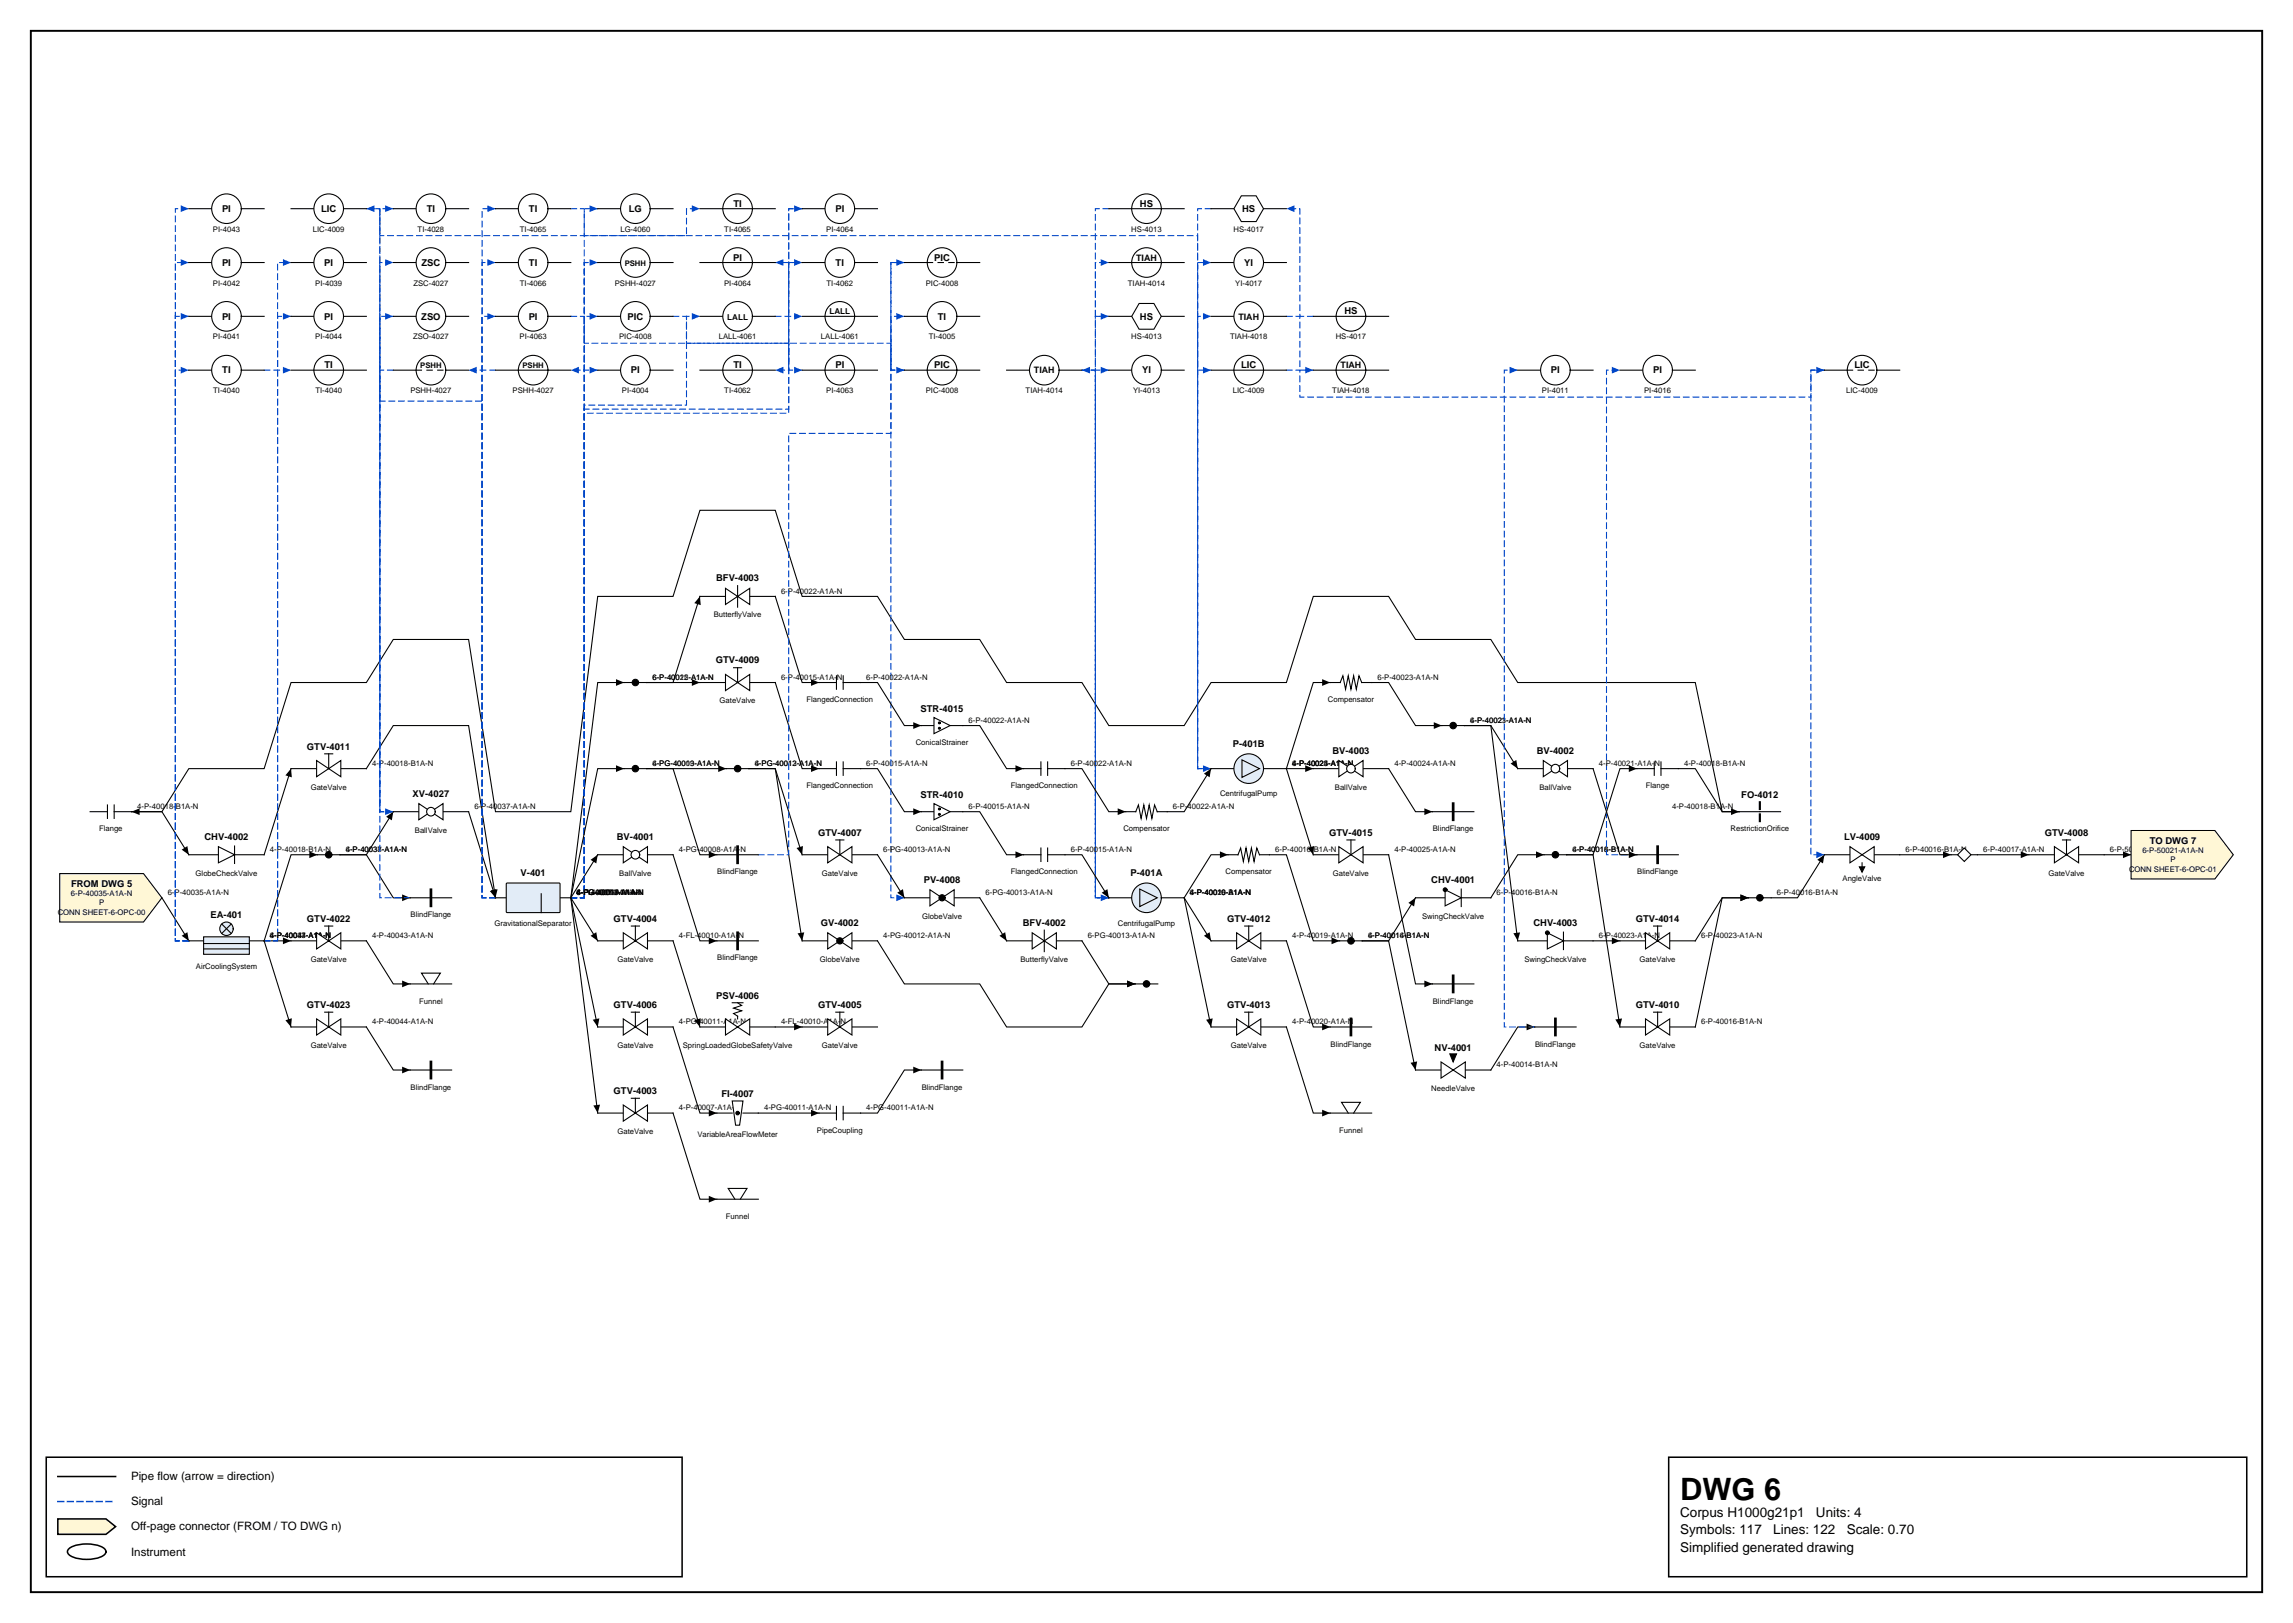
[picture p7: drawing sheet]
<svg xmlns="http://www.w3.org/2000/svg" width="420mm" height="297mm" viewBox="0 0 420 297" stroke-linecap="round" stroke-linejoin="round" font-family="sans-serif">
<defs><g id="words">
<text font-size="5.6" x="307.6" y="274.5">DWG 6</text>
<g font-size="2.5">
<text x="307.6" y="277.6">Corpus H1000g21p1</text>
<text x="307.6" y="280.8">Symbols: 117</text>
<text x="324.6" y="280.8">Lines: 122</text>
<text x="332.5" y="277.6">Units: 4</text>
<text x="338.1" y="280.8">Scale: 0.70</text>
<text x="307.6" y="284">Simplified generated drawing</text>
</g>
<g font-size="2.1">
<text x="24" y="270.9">Pipe flow (arrow = direction)</text>
<text x="24" y="275.5">Signal</text>
<text x="24" y="280.1">Off-page connector (FROM / TO DWG n)</text>
<text x="24" y="284.7">Instrument</text>
</g>
<g font-size="1.7">
<text x="40.7" y="38.8">PI</text>
<text x="58.8" y="38.8">LIC</text>
<text x="78.1" y="38.8">TI</text>
<text x="96.8" y="38.8">TI</text>
<text x="115.1" y="38.8">LG</text>
<text x="134.3" y="37.8">TI</text>
<text x="152.9" y="38.8">PI</text>
<text x="208.7" y="37.8">HS</text>
<text x="227.4" y="38.8">HS</text>
<text x="134.2" y="47.7">PI</text>
<text x="171" y="47.7">PIC</text>
<text x="40.7" y="48.7">PI</text>
<text x="59.4" y="48.7">PI</text>
<text x="77.2" y="48.7">ZSC</text>
<text x="96.8" y="48.7">TI</text>
<text x="153" y="48.7">TI</text>
<text x="227.8" y="48.7">YI</text>
<text x="40.7" y="58.5">PI</text>
<text x="59.4" y="58.5">PI</text>
<text x="77.1" y="58.5">ZSO</text>
<text x="96.8" y="58.5">PI</text>
<text x="114.9" y="58.5">PIC</text>
<text x="171.7" y="58.5">TI</text>
<text x="208.7" y="58.5">HS</text>
<text x="246.1" y="57.5">HS</text>
<text x="40.7" y="68.4">TI</text>
<text x="59.4" y="67.4">TI</text>
<text x="115.5" y="68.4">PI</text>
<text x="134.3" y="67.4">TI</text>
<text x="152.9" y="67.4">PI</text>
<text x="171" y="67.4">PIC</text>
<text x="209.1" y="68.4">YI</text>
<text x="227.2" y="67.4">LIC</text>
<text x="284" y="68.4">PI</text>
<text x="302.7" y="68.4">PI</text>
<text x="339.5" y="67.4">LIC</text>
<text x="131.1" y="106.4">BFV-4003</text>
<text x="131.1" y="121.4">GTV-4009</text>
<text x="168.5" y="130.3">STR-4015</text>
<text x="56.2" y="137.2">GTV-4011</text>
<text x="225.7" y="136.7">P-401B</text>
<text x="243.9" y="137.9">BV-4003</text>
<text x="281.4" y="137.9">BV-4002</text>
<text x="75.5" y="145.8">XV-4027</text>
<text x="168.5" y="146.1">STR-4010</text>
<text x="318.8" y="146.1">FO-4012</text>
<text x="37.4" y="153.7">CHV-4002</text>
<text x="112.9" y="153.7">BV-4001</text>
<text x="149.8" y="153">GTV-4007</text>
<text x="243.4" y="153">GTV-4015</text>
<text x="337.6" y="153.7">LV-4009</text>
<text x="374.4" y="153">GTV-4008</text>
<text x="393.6" y="154.4">TO DWG 7</text>
<text x="95.3" y="160.3">V-401</text>
<text x="169.1" y="161.6">PV-4008</text>
<text x="207" y="160.3">P-401A</text>
<text x="262" y="161.6">CHV-4001</text>
<text x="13" y="162.3">FROM DWG 5</text>
<text x="38.5" y="168">EA-401</text>
<text x="56.2" y="168.7">GTV-4022</text>
<text x="112.3" y="168.7">GTV-4004</text>
<text x="150.3" y="169.4">GV-4002</text>
<text x="187.3" y="169.4">BFV-4002</text>
<text x="224.6" y="168.7">GTV-4012</text>
<text x="280.7" y="169.4">CHV-4003</text>
<text x="299.5" y="168.7">GTV-4014</text>
<text x="56.2" y="184.5">GTV-4023</text>
<text x="112.3" y="184.5">GTV-4006</text>
<text x="131.1" y="182.7">PSV-4006</text>
<text x="149.8" y="184.5">GTV-4005</text>
<text x="224.6" y="184.5">GTV-4013</text>
<text x="299.5" y="184.5">GTV-4010</text>
<text x="262.6" y="192.4">NV-4001</text>
<text x="112.3" y="200.2">GTV-4003</text>
<text x="132.1" y="200.7">FI-4007</text>
</g>
<g font-size="1.6">
<text x="208" y="47.7">TIAH</text>
<text x="226.7" y="58.5">TIAH</text>
<text x="189.3" y="68.4">TIAH</text>
<text x="245.4" y="67.4">TIAH</text>
</g>
<g font-size="1.5">
<text x="133.1" y="58.5">LALL</text>
<text x="151.9" y="57.5">LALL</text>
</g>
<g font-size="1.4">
<text x="39" y="42.4">PI-4043</text>
<text x="57.3" y="42.4">LIC-4009</text>
<text x="76.5" y="42.4">TI-4028</text>
<text x="95.2" y="42.4">TI-4065</text>
<text x="113.6" y="42.4">LG-4060</text>
<text x="132.6" y="42.4">TI-4065</text>
<text x="151.3" y="42.4">PI-4064</text>
<text x="207.1" y="42.4">HS-4013</text>
<text x="225.8" y="42.4">HS-4017</text>
<text x="39" y="52.3">PI-4042</text>
<text x="57.7" y="52.3">PI-4039</text>
<text x="75.7" y="52.3">ZSC-4027</text>
<text x="95.2" y="52.3">TI-4066</text>
<text x="112.6" y="52.3">PSHH-4027</text>
<text x="114.4" y="48.7">PSHH</text>
<text x="132.6" y="52.3">PI-4064</text>
<text x="151.3" y="52.3">TI-4062</text>
<text x="169.5" y="52.3">PIC-4008</text>
<text x="206.5" y="52.3">TIAH-4014</text>
<text x="226.1" y="52.3">YI-4017</text>
<text x="39" y="62.1">PI-4041</text>
<text x="57.7" y="62.1">PI-4044</text>
<text x="75.6" y="62.1">ZSO-4027</text>
<text x="95.1" y="62.1">PI-4063</text>
<text x="113.3" y="62.1">PIC-4008</text>
<text x="131.6" y="62.1">LALL-4061</text>
<text x="150.3" y="62.1">LALL-4061</text>
<text x="170" y="62.1">TI-4005</text>
<text x="207.1" y="62.1">HS-4013</text>
<text x="225.2" y="62.1">TIAH-4018</text>
<text x="244.5" y="62.1">HS-4017</text>
<text x="39" y="72">TI-4040</text>
<text x="57.7" y="72">TI-4040</text>
<text x="75.1" y="72">PSHH-4027</text>
<text x="76.9" y="67.4">PSHH</text>
<text x="93.8" y="72">PSHH-4027</text>
<text x="95.7" y="67.4">PSHH</text>
<text x="113.9" y="72">PI-4004</text>
<text x="132.6" y="72">TI-4062</text>
<text x="151.3" y="72">PI-4063</text>
<text x="169.5" y="72">PIC-4008</text>
<text x="187.8" y="72">TIAH-4014</text>
<text x="207.4" y="72">YI-4013</text>
<text x="225.7" y="72">LIC-4009</text>
<text x="243.9" y="72">TIAH-4018</text>
<text x="282.3" y="72">PI-4011</text>
<text x="301" y="72">PI-4016</text>
<text x="338" y="72">LIC-4009</text>
<text x="130.7" y="113">ButterflyValve</text>
<text x="143" y="108.6">6-P-40022-A1A-N</text>
<text x="119.5" y="124.4">6-P-40022-A1A-N</text>
<text x="119.5" y="124.4">6-P-40015-A1A-N</text>
<text x="143" y="124.4">6-P-40015-A1A-N</text>
<text x="158.6" y="124.4">6-P-40022-A1A-N</text>
<text x="252.2" y="124.4">6-P-40023-A1A-N</text>
<text x="131.7" y="128.8">GateValve</text>
<text x="147.6" y="128.5">FlangedConnection</text>
<text x="243.1" y="128.5">Compensator</text>
<text x="167.7" y="136.4">ConicalStrainer</text>
<text x="177.3" y="132.3">6-P-40022-A1A-N</text>
<text x="269.2" y="132.3">6-P-40023-A1A-N</text>
<text x="269.2" y="132.3">4-P-40021-A1A-N</text>
<text x="68.1" y="140.1">4-P-40018-B1A-N</text>
<text x="119.5" y="140.1">6-PG-40013-A1A-N</text>
<text x="119.5" y="140.1">4-PG-40009-A1A-N</text>
<text x="138.2" y="140.1">4-PG-40012-A1A-N</text>
<text x="138.2" y="140.1">6-PG-40013-A1A-N</text>
<text x="158.6" y="140.1">6-P-40015-A1A-N</text>
<text x="196" y="140.1">6-P-40022-A1A-N</text>
<text x="236.6" y="140.1">4-P-40025-A1A-N</text>
<text x="236.6" y="140.1">6-P-40023-A1A-N</text>
<text x="236.6" y="140.1">4-P-40024-A1A-N</text>
<text x="255.3" y="140.1">4-P-40024-A1A-N</text>
<text x="292.7" y="140.1">4-P-40021-A1A-N</text>
<text x="308.3" y="140.1">4-P-40018-B1A-N</text>
<text x="25.1" y="148">4-P-40018-B1A-N</text>
<text x="56.9" y="144.5">GateValve</text>
<text x="86.9" y="148">6-P-40037-A1A-N</text>
<text x="147.6" y="144.3">FlangedConnection</text>
<text x="177.3" y="148">6-P-40015-A1A-N</text>
<text x="185.1" y="144.3">FlangedConnection</text>
<text x="214.8" y="148">6-P-40022-A1A-N</text>
<text x="223.4" y="145.7">CentrifugalPump</text>
<text x="244.4" y="144.5">BallValve</text>
<text x="281.8" y="144.5">BallValve</text>
<text x="301.3" y="144.3">Flange</text>
<text x="306.1" y="148">4-P-40018-B1A-N</text>
<text x="18.1" y="152.1">Flange</text>
<text x="49.4" y="155.9">4-P-40018-B1A-N</text>
<text x="63.3" y="155.9">6-P-40037-A1A-N</text>
<text x="63.3" y="155.9">4-P-40038-A1A-N</text>
<text x="76" y="152.4">BallValve</text>
<text x="124.3" y="155.9">4-PG-40008-A1A-N</text>
<text x="161.7" y="155.9">6-PG-40013-A1A-N</text>
<text x="167.7" y="152.1">ConicalStrainer</text>
<text x="196" y="155.9">6-P-40015-A1A-N</text>
<text x="205.7" y="152.1">Compensator</text>
<text x="233.5" y="155.9">6-P-40016-B1A-N</text>
<text x="255.3" y="155.9">4-P-40025-A1A-N</text>
<text x="262.3" y="152.1">BlindFlange</text>
<text x="287.9" y="155.9">6-P-40016-B1A-N</text>
<text x="287.9" y="155.9">4-P-40018-B1A-N</text>
<text x="316.8" y="152.1">RestrictionOrifice</text>
<text x="348.9" y="155.9">6-P-40016-B1A-N</text>
<text x="363.1" y="155.9">6-P-40017-A1A-N</text>
<text x="386.3" y="155.9">6-P-50021-A1A-N</text>
<text x="35.8" y="160.3">GlobeCheckValve</text>
<text x="113.4" y="160.3">BallValve</text>
<text x="131.3" y="160">BlindFlange</text>
<text x="150.5" y="160.3">GateValve</text>
<text x="185.1" y="160">FlangedConnection</text>
<text x="224.4" y="160">Compensator</text>
<text x="244" y="160.3">GateValve</text>
<text x="299.8" y="160">BlindFlange</text>
<text x="337.3" y="161.3">AngleValve</text>
<text x="375" y="160.3">GateValve</text>
<text x="389.8" y="159.6">CONN SHEET-6-OPC-01</text>
<text x="392.2" y="156">6-P-50021-A1A-N</text>
<text x="397.4" y="157.8">P</text>
<text x="10.6" y="167.5">CONN SHEET-6-OPC-00</text>
<text x="13" y="163.9">6-P-40035-A1A-N</text>
<text x="18.1" y="165.7">P</text>
<text x="30.7" y="163.8">6-P-40035-A1A-N</text>
<text x="75.2" y="167.9">BlindFlange</text>
<text x="105.6" y="163.8">6-P-40015-A1A-N</text>
<text x="105.6" y="163.8">4-P-40007-A1A-N</text>
<text x="105.6" y="163.8">4-PG-40011-A1A-N</text>
<text x="105.6" y="163.8">4-PG-40008-A1A-N</text>
<text x="105.6" y="163.8">4-FL-40010-A1A-N</text>
<text x="105.6" y="163.8">6-PG-40013-A1A-N</text>
<text x="180.4" y="163.8">6-PG-40013-A1A-N</text>
<text x="217.9" y="163.8">4-P-40020-A1A-N</text>
<text x="217.9" y="163.8">4-P-40019-A1A-N</text>
<text x="217.9" y="163.8">6-P-40016-B1A-N</text>
<text x="274" y="163.8">6-P-40016-B1A-N</text>
<text x="325.3" y="163.8">6-P-40016-B1A-N</text>
<text x="49.4" y="171.7">6-P-40037-A1A-N</text>
<text x="49.4" y="171.7">4-P-40043-A1A-N</text>
<text x="49.4" y="171.7">4-P-40044-A1A-N</text>
<text x="68.1" y="171.7">4-P-40043-A1A-N</text>
<text x="90.6" y="169.4">GravitationalSeparator</text>
<text x="124.3" y="171.7">4-FL-40010-A1A-N</text>
<text x="161.7" y="171.7">4-PG-40012-A1A-N</text>
<text x="168.8" y="168.2">GlobeValve</text>
<text x="199.1" y="171.7">6-PG-40013-A1A-N</text>
<text x="204.6" y="169.4">CentrifugalPump</text>
<text x="236.6" y="171.7">4-P-40019-A1A-N</text>
<text x="250.5" y="171.7">6-P-40016-B1A-N</text>
<text x="250.5" y="171.7">4-P-40014-B1A-N</text>
<text x="260.4" y="168.2">SwingCheckValve</text>
<text x="292.7" y="171.7">6-P-40023-A1A-N</text>
<text x="311.4" y="171.7">6-P-40023-A1A-N</text>
<text x="35.9" y="177.3">AirCoolingSystem</text>
<text x="56.9" y="176">GateValve</text>
<text x="113" y="176">GateValve</text>
<text x="131.3" y="175.8">BlindFlange</text>
<text x="150.1" y="176">GlobeValve</text>
<text x="186.8" y="176">ButterflyValve</text>
<text x="225.3" y="176">GateValve</text>
<text x="279.1" y="176">SwingCheckValve</text>
<text x="300.2" y="176">GateValve</text>
<text x="76.7" y="183.7">Funnel</text>
<text x="262.3" y="183.7">BlindFlange</text>
<text x="56.9" y="191.8">GateValve</text>
<text x="68.1" y="187.4">4-P-40044-A1A-N</text>
<text x="113" y="191.8">GateValve</text>
<text x="124.3" y="187.4">4-PG-40011-A1A-N</text>
<text x="125" y="191.8">SpringLoadedGlobeSafetyValve</text>
<text x="143" y="187.4">4-FL-40010-A1A-N</text>
<text x="150.5" y="191.8">GateValve</text>
<text x="225.3" y="191.8">GateValve</text>
<text x="236.6" y="187.4">4-P-40020-A1A-N</text>
<text x="243.6" y="191.5">BlindFlange</text>
<text x="281" y="191.5">BlindFlange</text>
<text x="300.2" y="191.8">GateValve</text>
<text x="311.4" y="187.4">6-P-40016-B1A-N</text>
<text x="274" y="195.3">4-P-40014-B1A-N</text>
<text x="75.2" y="199.4">BlindFlange</text>
<text x="124.3" y="203.2">4-P-40007-A1A-N</text>
<text x="139.9" y="203.2">4-PG-40011-A1A-N</text>
<text x="158.6" y="203.2">4-PG-40011-A1A-N</text>
<text x="168.7" y="199.4">BlindFlange</text>
<text x="262.1" y="199.7">NeedleValve</text>
<text x="113" y="207.6">GateValve</text>
<text x="127.7" y="208">VariableAreaFlowMeter</text>
<text x="149.6" y="207.3">PipeCoupling</text>
<text x="245.2" y="207.3">Funnel</text>
<text x="132.9" y="223.1">Funnel</text>
</g>
</g></defs>
<path d="M5.6 5.6h408.6v285.8h-408.6z" fill="none" stroke="#000" stroke-width=".35"/>
<path d="M8.5 266.7h116.4v21.9h-116.4zM10.6 270.2h10.6M305.5 266.7h105.8v21.9h-105.8z" fill="none" stroke="#000" stroke-width=".28"/>
<path d="M10.6 274.8h10.6" fill="none" stroke="#0046c8" stroke-width=".28" stroke-dasharray="1.1 .7"/>
<path d="M10.6 278h8.8l1.8 1.4-1.8 1.4h-8.8z" fill="#fff7d6" stroke="#000" stroke-width=".28"/>
<path d="M12.7 283.4a6.7 6.7 0 0 1 6.3 0 .72 .72 0 0 1 0 1.2 6.7 6.7 0 0 1-6.3 0 .72 .72 0 0 1 0-1.2z" fill="none" stroke="#000" stroke-width=".28"/>
<path d="M176.3 148.6h3.1l4.9 7.8h3.1" fill="none" stroke="#000" stroke-width=".2"/>
<path d="M185.9 155.8l1.5 .6-1.5 .7z" fill="#000"/>
<path d="M90.7 67.7h-4.9" fill="none" stroke="#0046c8" stroke-width=".2" stroke-dasharray="1.1 .7"/>
<path d="M85.8 67.7l1.5-.6v1.3z" fill="#0046c8"/>
<path d="M24.1 148.6h5.5l5-7.9h13.8l4.9-15.8h13.8l4.9-7.9h13.8l4.9 31.6h13.8l4.9-39.4h13.8l4.9-15.8h13.8l5 15.8h13.8l4.9 7.8h13.8l4.9 7.9h13.8l4.9 7.9h13.8l4.9-7.9h13.8l4.9-15.7h13.8l5 7.8h13.7l5 7.9h32.5l4.9 23.7h3.1M146.9 156.4l-5-15.7h-4.8h4.8l5 31.5" fill="none" stroke="#000" stroke-width=".2"/>
<path d="M24.1 148.6l1.5-.7v1.3zM145.8 155.2l1.2-.4-.1 1.6zM146 170.8l1.2-.2-.3 1.6z" fill="#000"/>
<path d="M104.5 57.9h2.5v4.9h37.4v4.9h2.5" fill="none" stroke="#0046c8" stroke-width=".2" stroke-dasharray="1.1 .7"/>
<path d="M145.4 67.1l1.5 .6-1.5 .7z" fill="#0046c8"/>
<path d="M48.4 67.7h4.9" fill="none" stroke="#0046c8" stroke-width=".2" stroke-dasharray="1.1 .7"/>
<path d="M51.8 67.1l1.5 .6-1.5 .7z" fill="#0046c8"/>
<path d="M165.6 67.7h-2.5v-19.7h2.5" fill="none" stroke="#0046c8" stroke-width=".2" stroke-dasharray="1.1 .7"/>
<path d="M164.1 47.4l1.5 .6-1.5 .7z" fill="#0046c8"/>
<path d="M72 67.7h-2.5v80.9h2.5" fill="none" stroke="#0046c8" stroke-width=".2" stroke-dasharray="1.1 .7"/>
<path d="M70.5 147.9l1.5 .7-1.5 .6z" fill="#0046c8"/>
<path d="M104.5 38.2h2.5v4.9h18.7v-4.9h2.4" fill="none" stroke="#0046c8" stroke-width=".2" stroke-dasharray="1.1 .7"/>
<path d="M126.7 37.6l1.4 .6-1.4 .6z" fill="#0046c8"/>
<path d="M24.1 148.6h5.5l5 7.8M67.1 140.7l4.9-7.9h13.8l4.9 31.5M282.7 156.4h-4.8l-5 7.9M320.1 164.3h-4.8l-4.9 23.7M235.5 188l4.9 15.7h3.1" fill="none" stroke="#000" stroke-width=".2"/>
<path d="M33.3 155.5l1-.6 .3 1.5zM281.2 155.8l1.5 .6-1.5 .7zM89.9 162.9l1.2-.1-.4 1.5zM318.6 163.7l1.5 .6-1.5 .6zM242.1 203.1l1.4 .6-1.4 .6z" fill="#000"/>
<path d="M203 57.9h-2.5v106.4h2.5" fill="none" stroke="#0046c8" stroke-width=".2" stroke-dasharray="1.1 .7"/>
<path d="M201.5 163.7l1.5 .6-1.5 .6z" fill="#0046c8"/>
<path d="M123.2 57.9h2.5v4.9h37.4v4.9h2.5" fill="none" stroke="#0046c8" stroke-width=".2" stroke-dasharray="1.1 .7"/>
<path d="M164.1 67.1l1.5 .6-1.5 .7z" fill="#0046c8"/>
<path d="M128.1 109.2l-4.9 15.7h-4.8h9.7M216.8 164.3l4.9 23.7" fill="none" stroke="#000" stroke-width=".2"/>
<path d="M128.1 109.2l.2 1.6-1.2-.4zM126.7 124.3l1.4 .6-1.4 .6zM220.8 186.6l1.2-.2-.3 1.6z" fill="#000"/>
<path d="M203 164.3h-2.5v-96.6h2.5" fill="none" stroke="#0046c8" stroke-width=".2" stroke-dasharray="1.1 .7"/>
<path d="M201.5 67.1l1.5 .6-1.5 .7z" fill="#0046c8"/>
<path d="M216.8 164.3l4.9 7.9" fill="none" stroke="#000" stroke-width=".2"/>
<path d="M220.4 171.3l1.1-.7 .2 1.6z" fill="#000"/>
<path d="M203 164.3h-2.5v-96.6h-2.4" fill="none" stroke="#0046c8" stroke-width=".2" stroke-dasharray="1.1 .7"/>
<path d="M198.1 67.7l1.5-.6v1.3z" fill="#0046c8"/>
<path d="M224.8 156.4h-3.1l-4.9 7.9M235.5 172.2l4.9 15.8h3.1" fill="none" stroke="#000" stroke-width=".2"/>
<path d="M223.3 155.8l1.5 .6-1.5 .7zM242.1 187.3l1.4 .7-1.4 .6z" fill="#000"/>
<path d="M235.5 67.7h2.5v5h93.6v-5h2.4" fill="none" stroke="#0046c8" stroke-width=".2" stroke-dasharray="1.1 .7"/>
<path d="M332.5 67.1l1.5 .6-1.5 .7z" fill="#0046c8"/>
<path d="M277.9 140.7l-5-7.9h-4.8h4.8l5 39.4M299.7 140.7h-3.1l-4.9 15.7h-4.9h4.9l4.9 31.6M385.2 156.4h5" fill="none" stroke="#000" stroke-width=".2"/>
<path d="M276.6 139.7l1-.6 .3 1.6zM298.2 140.1l1.5 .6-1.5 .6zM388.7 155.8l1.5 .6-1.5 .7zM277.1 170.8l1.2-.2-.4 1.6zM295.7 186.6l1.3-.2-.4 1.6z" fill="#000"/>
<path d="M109.4 48h-2.4v19.7h-2.5" fill="none" stroke="#0046c8" stroke-width=".2" stroke-dasharray="1.1 .7"/>
<path d="M104.5 67.7l1.5-.6v1.3z" fill="#0046c8"/>
<path d="M141.9 188h5M123.2 203.7l4.9 15.8h3.1" fill="none" stroke="#000" stroke-width=".2"/>
<path d="M145.4 187.3l1.5 .7-1.5 .6zM129.8 218.9l1.4 .6-1.4 .6z" fill="#000"/>
<path d="M299.7 156.4h-5.6v-88.7h2.5" fill="none" stroke="#0046c8" stroke-width=".2" stroke-dasharray="1.1 .7"/>
<path d="M295.1 67.1l1.5 .6-1.5 .7z" fill="#0046c8"/>
<path d="M160.7 172.2l4.9 7.9h13.8l4.9 7.9h13.8l4.9-7.9h4.8" fill="none" stroke="#000" stroke-width=".2"/>
<path d="M206.4 179.5l1.4 .6-1.4 .6z" fill="#000"/>
<path d="M203 38.2h-2.5v19.7h2.5" fill="none" stroke="#0046c8" stroke-width=".2" stroke-dasharray="1.1 .7"/>
<path d="M201.5 57.3l1.5 .6-1.5 .6z" fill="#0046c8"/>
<path d="M141.9 109.2l5 15.7h3.1" fill="none" stroke="#000" stroke-width=".2"/>
<path d="M148.5 124.3l1.5 .6-1.5 .6z" fill="#000"/>
<path d="M235.5 57.9h2.5v9.8h2.4" fill="none" stroke="#0046c8" stroke-width=".2" stroke-dasharray="1.1 .7"/>
<path d="M239 67.1l1.4 .6-1.4 .7z" fill="#0046c8"/>
<path d="M67.1 38.2h2.4v4.9h149.8v24.6h2.4" fill="none" stroke="#0046c8" stroke-width=".2" stroke-dasharray="1.1 .7"/>
<path d="M220.2 67.1l1.5 .6-1.5 .7z" fill="#0046c8"/>
<path d="M72 148.6l-4.9 7.8h-4.9h4.9l4.9 7.9h3.1M157.6 140.7h3.1l4.9 7.9h3.1M195 156.4h3.1l4.9 7.9M254.2 156.4l5 23.7h3.1M347.8 156.4h9.4" fill="none" stroke="#000" stroke-width=".2"/>
<path d="M70.7 149.5l1.3-.9-.3 1.5zM167.2 147.9l1.5 .7-1.5 .6zM355.7 155.8l1.5 .6-1.5 .7zM73.6 163.7l1.5 .6-1.5 .6zM201.7 163.4l1-.7 .3 1.6zM260.8 179.5l1.5 .6-1.5 .6z" fill="#000"/>
<path d="M141.9 57.9h5" fill="none" stroke="#0046c8" stroke-width=".2" stroke-dasharray="1.1 .7"/>
<path d="M145.4 57.3l1.5 .6-1.5 .6z" fill="#0046c8"/>
<path d="M165.6 48h-2.5v116.3h2.5" fill="none" stroke="#0046c8" stroke-width=".2" stroke-dasharray="1.1 .7"/>
<path d="M164.1 163.7l1.5 .6-1.5 .6z" fill="#0046c8"/>
<path d="M141.9 124.9l5 15.8h3.1M195 140.7h3.1l4.9 7.9h3.1M67.1 172.2l4.9 7.9h3.1M123.2 188l4.9 15.7h3.1" fill="none" stroke="#000" stroke-width=".2"/>
<path d="M148.5 140.1l1.5 .6-1.5 .6zM204.6 147.9l1.5 .7-1.5 .6zM73.6 179.5l1.5 .6-1.5 .6zM129.8 203.1l1.4 .6-1.4 .6z" fill="#000"/>
<path d="M198.1 67.7h2.4v-19.7h2.5" fill="none" stroke="#0046c8" stroke-width=".2" stroke-dasharray="1.1 .7"/>
<path d="M201.5 47.4l1.5 .6-1.5 .7z" fill="#0046c8"/>
<path d="M291.7 172.2h4.9" fill="none" stroke="#000" stroke-width=".2"/>
<path d="M295.1 171.6l1.5 .6-1.5 .6z" fill="#000"/>
<path d="M72 148.6h-2.5v-90.7h2.5" fill="none" stroke="#0046c8" stroke-width=".2" stroke-dasharray="1.1 .7"/>
<path d="M70.5 57.3l1.5 .6-1.5 .6z" fill="#0046c8"/>
<path d="M72 148.6h-2.5v-100.6h2.5" fill="none" stroke="#0046c8" stroke-width=".2" stroke-dasharray="1.1 .7"/>
<path d="M70.5 47.4l1.5 .6-1.5 .7z" fill="#0046c8"/>
<path d="M176.3 132.8h3.1l4.9 7.9h3.1M251.1 124.9h3.1l5 7.9h4.8M85.8 148.6l4.9 15.7M123.2 156.4l4.9 15.8h3.1M160.7 156.4l4.9 7.9M307.3 140.7h3.1l4.9 7.9h3.1M334 156.4l-4.9 7.9h-4.8M29.6 164.3l5 7.9M198.1 172.2l4.9 7.9h4.8M168.7 195.8h-3.1l-4.9 7.9h-3.1M281 188h-3.1l-5 7.8M138.8 203.7h11.2" fill="none" stroke="#000" stroke-width=".2"/>
<path d="M262.5 132.2l1.5 .6-1.5 .6zM185.9 140.1l1.5 .6-1.5 .6zM316.9 147.9l1.5 .7-1.5 .6zM332.7 157.4l1.3-1-.2 1.6zM33.3 171.3l1-.7 .3 1.6zM89.7 163.1l1.2-.4-.2 1.6zM129.8 171.6l1.4 .6-1.4 .6zM164.3 163.4l1-.7 .3 1.6zM167.2 195.2l1.5 .6-1.5 .7zM206.4 179.5l1.4 .6-1.4 .6zM279.5 187.3l1.5 .7-1.5 .6zM148.5 203.1l1.5 .6-1.5 .6z" fill="#000"/>
<path d="M90.7 164.3h-2.4v-106.4h2.4" fill="none" stroke="#0046c8" stroke-width=".2" stroke-dasharray="1.1 .7"/>
<path d="M89.2 57.3l1.5 .6-1.5 .6z" fill="#0046c8"/>
<path d="M90.7 164.3h-2.4v-116.3h2.4" fill="none" stroke="#0046c8" stroke-width=".2" stroke-dasharray="1.1 .7"/>
<path d="M89.2 47.4l1.5 .6-1.5 .7z" fill="#0046c8"/>
<path d="M90.7 164.3h-2.4v-126.1h2.4" fill="none" stroke="#0046c8" stroke-width=".2" stroke-dasharray="1.1 .7"/>
<path d="M89.2 37.6l1.5 .6-1.5 .6z" fill="#0046c8"/>
<path d="M104.5 164.3h2.5v-96.6h2.4" fill="none" stroke="#0046c8" stroke-width=".2" stroke-dasharray="1.1 .7"/>
<path d="M107.9 67.1l1.5 .6-1.5 .7z" fill="#0046c8"/>
<path d="M104.5 164.3h2.5v-106.4h2.4" fill="none" stroke="#0046c8" stroke-width=".2" stroke-dasharray="1.1 .7"/>
<path d="M107.9 57.3l1.5 .6-1.5 .6z" fill="#0046c8"/>
<path d="M114.3 124.9h-4.9l-4.9 39.4" fill="none" stroke="#000" stroke-width=".2"/>
<path d="M112.8 124.3l1.5 .6-1.5 .6z" fill="#000"/>
<path d="M104.5 164.3h2.5v-116.3h2.4" fill="none" stroke="#0046c8" stroke-width=".2" stroke-dasharray="1.1 .7"/>
<path d="M107.9 47.4l1.5 .6-1.5 .7z" fill="#0046c8"/>
<path d="M104.5 164.3l4.9 39.4" fill="none" stroke="#000" stroke-width=".2"/>
<path d="M108.6 202.3l1.3-.1-.5 1.5z" fill="#000"/>
<path d="M104.5 164.3h2.5v-126.1h2.4" fill="none" stroke="#0046c8" stroke-width=".2" stroke-dasharray="1.1 .7"/>
<path d="M107.9 37.6l1.5 .6-1.5 .6z" fill="#0046c8"/>
<path d="M90.7 164.3h-2.4v-90.9h-18.8v-35.2h-2.4" fill="none" stroke="#0046c8" stroke-width=".2" stroke-dasharray="1.1 .7"/>
<path d="M67.1 38.2l1.5-.6v1.2z" fill="#0046c8"/>
<path d="M104.5 164.3h2.5v-90.1h18.7v-16.3h2.4" fill="none" stroke="#0046c8" stroke-width=".2" stroke-dasharray="1.1 .7"/>
<path d="M126.7 57.3l1.4 .6-1.4 .6z" fill="#0046c8"/>
<path d="M109.4 156.4l-4.9 7.9 4.9 23.7" fill="none" stroke="#000" stroke-width=".2"/>
<path d="M108.1 157.4l1.3-1-.2 1.6zM108.5 186.6l1.2-.2-.3 1.6z" fill="#000"/>
<path d="M104.5 164.3h2.5v-89.4h37.4v-26.9h2.5" fill="none" stroke="#0046c8" stroke-width=".2" stroke-dasharray="1.1 .7"/>
<path d="M145.4 47.4l1.5 .6-1.5 .7z" fill="#0046c8"/>
<path d="M104.5 164.3h2.5v-88.7h37.4v-37.4h2.5" fill="none" stroke="#0046c8" stroke-width=".2" stroke-dasharray="1.1 .7"/>
<path d="M145.4 37.6l1.5 .6-1.5 .6z" fill="#0046c8"/>
<path d="M157.6 124.9h3.1l4.9 7.9h3.1M114.3 140.7h-4.9l-4.9 23.6 4.9 7.9M362 156.4h9.4" fill="none" stroke="#000" stroke-width=".2"/>
<path d="M167.2 132.2l1.5 .6-1.5 .6zM112.8 140.1l1.5 .6-1.5 .6zM370 155.8l1.4 .6-1.4 .7zM108.1 171.3l1.1-.7 .2 1.6z" fill="#000"/>
<path d="M221.7 38.2h-2.4v102.5h2.4" fill="none" stroke="#0046c8" stroke-width=".2" stroke-dasharray="1.1 .7"/>
<path d="M220.2 140.1l1.5 .6-1.5 .6z" fill="#0046c8"/>
<path d="M254.2 140.7l5 7.9h3.1M291.7 140.7l4.9 15.7h3.1M320.1 164.3h-4.8l-4.9 7.9" fill="none" stroke="#000" stroke-width=".2"/>
<path d="M260.8 147.9l1.5 .7-1.5 .6zM298.2 155.8l1.5 .6-1.5 .7zM318.6 163.7l1.5 .6-1.5 .6z" fill="#000"/>
<path d="M281 188h-5.6v-120.3h2.5" fill="none" stroke="#0046c8" stroke-width=".2" stroke-dasharray="1.1 .7"/>
<path d="M276.4 67.1l1.5 .6-1.5 .7z" fill="#0046c8"/>
<path d="M146.9 48h-2.5v19.7h-2.5" fill="none" stroke="#0046c8" stroke-width=".2" stroke-dasharray="1.1 .7"/>
<path d="M141.9 67.7l1.5-.6v1.3z" fill="#0046c8"/>
<path d="M221.7 140.7h-2.4v-82.8h2.4" fill="none" stroke="#0046c8" stroke-width=".2" stroke-dasharray="1.1 .7"/>
<path d="M220.2 57.3l1.5 .6-1.5 .6z" fill="#0046c8"/>
<path d="M235.5 140.7l4.9 15.7" fill="none" stroke="#000" stroke-width=".2"/>
<path d="M239.4 155.2l1.2-.4-.2 1.6z" fill="#000"/>
<path d="M221.7 140.7h-2.4v-92.7h2.4" fill="none" stroke="#0046c8" stroke-width=".2" stroke-dasharray="1.1 .7"/>
<path d="M220.2 47.4l1.5 .6-1.5 .7z" fill="#0046c8"/>
<path d="M243.5 124.9h-3.1l-4.9 15.8h4.9" fill="none" stroke="#000" stroke-width=".2"/>
<path d="M242.1 124.3l1.4 .6-1.4 .6zM239 140.1l1.4 .6-1.4 .6z" fill="#000"/>
<path d="M146.9 38.2h-2.5v9.8h-2.5" fill="none" stroke="#0046c8" stroke-width=".2" stroke-dasharray="1.1 .7"/>
<path d="M141.9 48l1.5-.6v1.3z" fill="#0046c8"/>
<path d="M123.2 172.2l4.9 15.8" fill="none" stroke="#000" stroke-width=".2"/>
<path d="M127.1 186.7l1.2-.3-.2 1.6z" fill="#000"/>
<path d="M138.8 156.4h5.6v-77.1h18.7v-21.4h2.5" fill="none" stroke="#0046c8" stroke-width=".2" stroke-dasharray="1.1 .7"/>
<path d="M164.1 57.3l1.5 .6-1.5 .6z" fill="#0046c8"/>
<path d="M75.1 164.3h-5.6v-126.1h2.5" fill="none" stroke="#0046c8" stroke-width=".2" stroke-dasharray="1.1 .7"/>
<path d="M70.5 37.6l1.5 .6-1.5 .6z" fill="#0046c8"/>
<path d="M53.3 140.7l-4.9 15.7M133 140.7h-14.6h4.8l4.9 15.7h3.1M221.7 140.7l-4.9 7.9h-3.1M232.4 156.4h3.1l4.9 15.8h4.9" fill="none" stroke="#000" stroke-width=".2"/>
<path d="M53.3 140.7l.1 1.6-1.1-.4zM129.8 155.8l1.4 .6-1.4 .7zM131.5 140.1l1.5 .6-1.5 .6zM220.4 141.6l1.3-.9-.2 1.6zM243.8 171.6l1.5 .6-1.5 .6z" fill="#000"/>
<path d="M240.4 57.9h-2.4v-19.7h-2.5" fill="none" stroke="#0046c8" stroke-width=".2" stroke-dasharray="1.1 .7"/>
<path d="M235.5 38.2l1.5-.6v1.2z" fill="#0046c8"/>
<path d="M179.4 164.3l4.9 7.9" fill="none" stroke="#000" stroke-width=".2"/>
<path d="M183 171.3l1-.7 .3 1.6z" fill="#000"/>
<path d="M34.6 172.2h-2.5v-104.5h2.5" fill="none" stroke="#0046c8" stroke-width=".2" stroke-dasharray="1.1 .7"/>
<path d="M33.1 67.1l1.5 .6-1.5 .7z" fill="#0046c8"/>
<path d="M34.6 172.2h-2.5v-114.3h2.5" fill="none" stroke="#0046c8" stroke-width=".2" stroke-dasharray="1.1 .7"/>
<path d="M33.1 57.3l1.5 .6-1.5 .6z" fill="#0046c8"/>
<path d="M34.6 172.2h-2.5v-124.2h2.5" fill="none" stroke="#0046c8" stroke-width=".2" stroke-dasharray="1.1 .7"/>
<path d="M33.1 47.4l1.5 .6-1.5 .7z" fill="#0046c8"/>
<path d="M34.6 172.2h-2.5v-134h2.5" fill="none" stroke="#0046c8" stroke-width=".2" stroke-dasharray="1.1 .7"/>
<path d="M33.1 37.6l1.5 .6-1.5 .6z" fill="#0046c8"/>
<path d="M58.1 156.4h-4.8l-4.9 15.8h4.9" fill="none" stroke="#000" stroke-width=".2"/>
<path d="M56.6 155.8l1.5 .6-1.5 .7zM51.8 171.6l1.5 .6-1.5 .6z" fill="#000"/>
<path d="M48.4 172.2h2.4v-114.3h2.5" fill="none" stroke="#0046c8" stroke-width=".2" stroke-dasharray="1.1 .7"/>
<path d="M51.8 57.3l1.5 .6-1.5 .6z" fill="#0046c8"/>
<path d="M48.4 172.2h2.4v-124.2h2.5" fill="none" stroke="#0046c8" stroke-width=".2" stroke-dasharray="1.1 .7"/>
<path d="M51.8 47.4l1.5 .6-1.5 .7z" fill="#0046c8"/>
<path d="M48.4 172.2l4.9 15.8M259.2 164.3l-5 7.9h-4.8h4.8l5 23.6" fill="none" stroke="#000" stroke-width=".2"/>
<path d="M257.8 165.2l1.4-.9-.3 1.6zM52.3 186.7l1.1-.3-.1 1.6zM258.2 194.5l1.3-.2-.3 1.5z" fill="#000"/>
<path d="M334 67.7h-2.4v88.7h2.4" fill="none" stroke="#0046c8" stroke-width=".2" stroke-dasharray="1.1 .7"/>
<path d="M332.5 155.8l1.5 .6-1.5 .7z" fill="#0046c8"/>
<path d="M168.7 148.6h2.3M174 148.6h2.3M67.1 188l4.9 7.8h3.1" fill="none" stroke="#000" stroke-width=".2"/>
<path d="M73.6 195.2l1.5 .6-1.5 .7z" fill="#000"/>
<path d="M171 147.1l3 1.5-3 1.4z" fill="#fff" stroke="#000" stroke-width=".2"/>
<g fill="#000" stroke="#000" stroke-width=".2">
<circle cx="172" cy="148.1" r=".17"/>
<circle cx="172" cy="149" r=".17"/>
</g>
<path d="M90.7 67.7h4.2M100.3 67.7h4.2" fill="none" stroke="#000" stroke-width=".2"/>
<circle cx="97.6" cy="67.7" r="2.71" fill="#fff" stroke="#000" stroke-width=".2"/>
<path d="M90.7 57.9h4.2M100.3 57.9h4.2M94.9 67.7h5.4M133 140.7h4.1M318.4 148.6h7.6" fill="none" stroke="#000" stroke-width=".2"/>
<circle cx="135" cy="140.7" r=".59" fill="#000" stroke="#000" stroke-width=".2"/>
<path d="M322.2 146.8v1.3M322.2 149v1.3" fill="none" stroke="#000" stroke-width=".4"/>
<circle cx="97.6" cy="57.9" r="2.71" fill="#fff" stroke="#000" stroke-width=".2"/>
<path d="M34.6 67.7h4.2M44.2 67.7h4.2" fill="none" stroke="#000" stroke-width=".2"/>
<circle cx="41.5" cy="67.7" r="2.71" fill="#fff" stroke="#000" stroke-width=".2"/>
<path d="M34.6 57.9h4.2M44.2 57.9h4.2" fill="none" stroke="#000" stroke-width=".2"/>
<circle cx="41.5" cy="57.9" r="2.71" fill="#fff" stroke="#000" stroke-width=".2"/>
<path d="M165.6 67.7h4.2M175.2 67.7h4.2" fill="none" stroke="#000" stroke-width=".2"/>
<circle cx="172.5" cy="67.7" r="2.71" fill="#fff" stroke="#000" stroke-width=".2"/>
<path d="M90.7 48h4.2M100.3 48h4.2M169.8 67.7h5.4" fill="none" stroke="#000" stroke-width=".2"/>
<circle cx="97.6" cy="48" r="2.71" fill="#fff" stroke="#000" stroke-width=".2"/>
<path d="M72 67.7h4.2M81.6 67.7h4.2" fill="none" stroke="#000" stroke-width=".2"/>
<circle cx="78.9" cy="67.7" r="2.71" fill="#fff" stroke="#000" stroke-width=".2"/>
<path d="M90.7 38.2h4.2M100.3 38.2h4.2M76.2 67.7h1M78.2 67.7h.9M80.1 67.7h1" fill="none" stroke="#000" stroke-width=".2"/>
<circle cx="97.6" cy="38.2" r="2.71" fill="#fff" stroke="#000" stroke-width=".2"/>
<path d="M165.6 57.9h4.2M175.2 57.9h4.2" fill="none" stroke="#000" stroke-width=".2"/>
<circle cx="172.5" cy="57.9" r="2.71" fill="#fff" stroke="#000" stroke-width=".2"/>
<path d="M259.2 164.3h5.4M267.5 164.3h5.4" fill="none" stroke="#000" stroke-width=".2"/>
<path d="M264.6 162.8l2.9 1.5-2.9 1.5z" fill="#fff" stroke="#000" stroke-width=".2"/>
<path d="M267.5 162.7v3.2M296.6 188h4.7M305.7 188h4.7" fill="none" stroke="#000" stroke-width=".2"/>
<circle cx="264.6" cy="162.8" r=".34" fill="#000" stroke="#000" stroke-width=".2"/>
<path d="M301.3 186.5l4.4 2.9v-2.9l-4.4 2.9z" fill="#fff" stroke="#000" stroke-width=".2"/>
<path d="M72 57.9h4.2M81.6 57.9h4.2M16.5 148.6h3.2M19.7 147.3v2.5M20.9 148.6h3.2M20.9 147.3v2.5M131.2 172.2h7.6M302.7 185.2h1.5M303.5 185.2v2.8" fill="none" stroke="#000" stroke-width=".2"/>
<path d="M135 170.7v3" fill="none" stroke="#000" stroke-width=".49"/>
<circle cx="78.9" cy="57.9" r="2.71" fill="#fff" stroke="#000" stroke-width=".2"/>
<path d="M221.7 188h4.7M230.8 188h4.7" fill="none" stroke="#000" stroke-width=".2"/>
<path d="M226.4 186.5l4.4 2.9v-2.9l-4.4 2.9z" fill="#fff" stroke="#000" stroke-width=".2"/>
<path d="M53.3 140.7h4.7M62.4 140.7h4.7M227.9 185.2h1.5M228.6 185.2v2.8" fill="none" stroke="#000" stroke-width=".2"/>
<path d="M58 139.2l4.4 3v-3l-4.4 3z" fill="#fff" stroke="#000" stroke-width=".2"/>
<path d="M203 67.7h4.2M212.6 67.7h4.2M59.4 138h1.5M60.2 138v2.7" fill="none" stroke="#000" stroke-width=".2"/>
<circle cx="209.9" cy="67.7" r="2.71" fill="#fff" stroke="#000" stroke-width=".2"/>
<path d="M109.4 67.7h4.2M119 67.7h4.2" fill="none" stroke="#000" stroke-width=".2"/>
<circle cx="116.3" cy="67.7" r="2.71" fill="#fff" stroke="#000" stroke-width=".2"/>
<path d="M203 57.9h4.2M212.6 57.9h4.2" fill="none" stroke="#000" stroke-width=".2"/>
<path d="M208.5 55.5h2.8l1.3 2.4-1.3 2.4h-2.8l-1.3-2.4z" fill="#fff" stroke="#000" stroke-width=".2"/>
<path d="M109.4 57.9h4.2M119 57.9h4.2" fill="none" stroke="#000" stroke-width=".2"/>
<circle cx="116.3" cy="57.9" r="2.71" fill="#fff" stroke="#000" stroke-width=".2"/>
<path d="M34.6 48h4.2M44.2 48h4.2M114.3 124.9h4.1" fill="none" stroke="#000" stroke-width=".2"/>
<circle cx="116.3" cy="124.9" r=".59" fill="#000" stroke="#000" stroke-width=".2"/>
<circle cx="41.5" cy="48" r="2.71" fill="#fff" stroke="#000" stroke-width=".2"/>
<path d="M203 164.3h4.2M212.6 164.3h4.2" fill="none" stroke="#000" stroke-width=".2"/>
<circle cx="209.9" cy="164.3" r="2.71" fill="#e2ecf7" stroke="#000" stroke-width=".2"/>
<path d="M208.7 162.7l3.2 1.6-3.2 1.6zM221.7 172.2h4.7M230.8 172.2h4.7" fill="none" stroke="#000" stroke-width=".2"/>
<path d="M226.4 170.7l4.4 3v-3l-4.4 3z" fill="#fff" stroke="#000" stroke-width=".2"/>
<path d="M221.7 67.7h4.2M231.3 67.7h4.2M227.9 169.5h1.5M228.6 169.5v2.7" fill="none" stroke="#000" stroke-width=".2"/>
<circle cx="228.6" cy="67.7" r="2.71" fill="#fff" stroke="#000" stroke-width=".2"/>
<path d="M225.9 67.7h5.4M371.4 156.4h4.7M380.6 156.4h4.6M75.1 195.8h7.6" fill="none" stroke="#000" stroke-width=".2"/>
<path d="M78.9 194.4v2.9" fill="none" stroke="#000" stroke-width=".49"/>
<path d="M376.1 155l4.5 2.9v-2.9l-4.5 2.9z" fill="#fff" stroke="#000" stroke-width=".2"/>
<path d="M203 48h4.2M212.6 48h4.2M282.7 156.4h4.1M377.6 153.7h1.5M378.3 153.7v2.7" fill="none" stroke="#000" stroke-width=".2"/>
<circle cx="284.8" cy="156.4" r=".59" fill="#000" stroke="#000" stroke-width=".2"/>
<circle cx="209.9" cy="48" r="2.71" fill="#fff" stroke="#000" stroke-width=".2"/>
<path d="M72 48h4.2M81.6 48h4.2M207.2 48h5.4M264 132.8h4.1" fill="none" stroke="#000" stroke-width=".2"/>
<circle cx="266" cy="132.8" r=".59" fill="#000" stroke="#000" stroke-width=".2"/>
<circle cx="78.9" cy="48" r="2.71" fill="#fff" stroke="#000" stroke-width=".2"/>
<path d="M109.4 48h4.2M119 48h4.2M168.7 195.8h7.6" fill="none" stroke="#000" stroke-width=".2"/>
<path d="M172.5 194.4v2.9" fill="none" stroke="#000" stroke-width=".49"/>
<circle cx="116.3" cy="48" r="2.71" fill="#fff" stroke="#000" stroke-width=".2"/>
<path d="M131.2 219.5h3.3M135.5 219.5h3.3" fill="none" stroke="#000" stroke-width=".2"/>
<path d="M133.3 217.5h3.5l-1.3 2h-1z" fill="#fff" stroke="#000" stroke-width=".2"/>
<path d="M109.4 203.7h4.7M118.5 203.7h4.7" fill="none" stroke="#000" stroke-width=".2"/>
<path d="M114.1 202.2l4.4 3v-3l-4.4 3z" fill="#fff" stroke="#000" stroke-width=".2"/>
<path d="M128.1 188h4.7M137.3 188h4.6M115.6 201h1.5M116.3 201v2.7" fill="none" stroke="#000" stroke-width=".2"/>
<path d="M132.8 186.5l4.5 2.9v-2.9l-4.5 2.9z" fill="#fff" stroke="#000" stroke-width=".2"/>
<path d="M299.7 156.4h7.6M146.9 172.2h4.6M156 172.2h4.7M134.1 183.5h1.9M135 183.5l.8 .5-1.5 .5 1.5 .5-1.5 .5 .7 .5v.5" fill="none" stroke="#000" stroke-width=".2"/>
<path d="M303.5 155v2.9" fill="none" stroke="#000" stroke-width=".49"/>
<path d="M151.5 170.7l4.5 3v-3l-4.5 3z" fill="#fff" stroke="#000" stroke-width=".2"/>
<circle cx="153.8" cy="172.2" r=".57" fill="#000" stroke="#000" stroke-width=".2"/>
<path d="M109.4 38.2h4.2M119 38.2h4.2" fill="none" stroke="#000" stroke-width=".2"/>
<circle cx="116.3" cy="38.2" r="2.71" fill="#fff" stroke="#000" stroke-width=".2"/>
<path d="M203 38.2h4.2M212.6 38.2h4.2" fill="none" stroke="#000" stroke-width=".2"/>
<circle cx="209.9" cy="38.2" r="2.71" fill="#fff" stroke="#000" stroke-width=".2"/>
<path d="M207.2 38.2h5.4M128.1 109.2h4.7M137.3 109.2h4.6" fill="none" stroke="#000" stroke-width=".2"/>
<path d="M132.8 107.7l4.5 2.9v-2.9l-4.5 2.9z" fill="#fff" stroke="#000" stroke-width=".2"/>
<path d="M221.7 57.9h4.2M231.3 57.9h4.2M135 107.2v3.9" fill="none" stroke="#000" stroke-width=".2"/>
<circle cx="228.6" cy="57.9" r="2.71" fill="#fff" stroke="#000" stroke-width=".2"/>
<path d="M53.3 38.2h4.2M62.9 38.2h4.2" fill="none" stroke="#000" stroke-width=".2"/>
<circle cx="60.2" cy="38.2" r="2.71" fill="#fff" stroke="#000" stroke-width=".2"/>
<path d="M334 156.4h4.7M343.1 156.4h4.7" fill="none" stroke="#000" stroke-width=".2"/>
<path d="M338.7 155l4.4 2.9v-2.9l-4.4 2.9z" fill="#fff" stroke="#000" stroke-width=".2"/>
<path d="M34.6 38.2h4.2M44.2 38.2h4.2M340.9 157.9v1" fill="none" stroke="#000" stroke-width=".2"/>
<path d="M340.4 158.7h1l-.5 .9z" fill="#000" stroke="#000" stroke-width=".2"/>
<circle cx="41.5" cy="38.2" r="2.71" fill="#fff" stroke="#000" stroke-width=".2"/>
<path d="M240.4 156.4h4.7M249.6 156.4h4.6" fill="none" stroke="#000" stroke-width=".2"/>
<path d="M245.1 155l4.5 2.9v-2.9l-4.5 2.9z" fill="#fff" stroke="#000" stroke-width=".2"/>
<path d="M128.1 67.7h4.2M137.7 67.7h4.2M246.6 153.7h1.5M247.3 153.7v2.7" fill="none" stroke="#000" stroke-width=".2"/>
<circle cx="135" cy="67.7" r="2.71" fill="#fff" stroke="#000" stroke-width=".2"/>
<path d="M128.1 57.9h4.2M137.7 57.9h4.2M132.3 67.7h5.4M153.1 139.4v2.5M154.4 139.4v2.5M58.1 156.4h4.1M150 140.7h3.1M154.4 140.7h3.2M187.4 156.4h3.2M190.6 155.2v2.5M191.8 156.4h3.2M191.8 155.2v2.5" fill="none" stroke="#000" stroke-width=".2"/>
<circle cx="60.2" cy="156.4" r=".59" fill="#000" stroke="#000" stroke-width=".2"/>
<circle cx="135" cy="57.9" r="2.71" fill="#fff" stroke="#000" stroke-width=".2"/>
<path d="M165.6 48h4.2M175.2 48h4.2" fill="none" stroke="#000" stroke-width=".2"/>
<circle cx="172.5" cy="48" r="2.71" fill="#fff" stroke="#000" stroke-width=".2"/>
<path d="M128.1 48h4.2M137.7 48h4.2M169.8 48h.9M171.7 48h1M173.7 48h1M243.5 188h7.6" fill="none" stroke="#000" stroke-width=".2"/>
<path d="M247.3 186.5v2.9" fill="none" stroke="#000" stroke-width=".49"/>
<circle cx="135" cy="48" r="2.71" fill="#fff" stroke="#000" stroke-width=".2"/>
<path d="M132.3 48h5.4M53.3 172.2h4.7M62.4 172.2h4.7" fill="none" stroke="#000" stroke-width=".2"/>
<path d="M58 170.7l4.4 3v-3l-4.4 3z" fill="#fff" stroke="#000" stroke-width=".2"/>
<path d="M59.4 169.5h1.5M60.2 169.5v2.7M109.4 188h4.7M118.5 188h4.7" fill="none" stroke="#000" stroke-width=".2"/>
<path d="M114.1 186.5l4.4 2.9v-2.9l-4.4 2.9z" fill="#fff" stroke="#000" stroke-width=".2"/>
<path d="M128.1 124.9h4.7M137.3 124.9h4.6M115.6 185.2h1.5M116.3 185.2v2.8" fill="none" stroke="#000" stroke-width=".2"/>
<path d="M132.8 123.4l4.5 3v-3l-4.5 3z" fill="#fff" stroke="#000" stroke-width=".2"/>
<path d="M128.1 38.2h4.2M137.7 38.2h4.2M134.3 122.2h1.5M135 122.2v2.7M190.6 139.4v2.5M191.8 139.4v2.5M187.4 140.7h3.2M191.8 140.7h3.2" fill="none" stroke="#000" stroke-width=".2"/>
<circle cx="135" cy="38.2" r="2.71" fill="#fff" stroke="#000" stroke-width=".2"/>
<path d="M132.3 38.2h5.4M184.3 67.7h4.2M193.9 67.7h4.2" fill="none" stroke="#000" stroke-width=".2"/>
<circle cx="191.2" cy="67.7" r="2.71" fill="#fff" stroke="#000" stroke-width=".2"/>
<path d="M146.9 188h4.6M156 188h4.7" fill="none" stroke="#000" stroke-width=".2"/>
<path d="M151.5 186.5l4.5 2.9v-2.9l-4.5 2.9z" fill="#fff" stroke="#000" stroke-width=".2"/>
<path d="M277.9 172.2h5.4M286.2 172.2h5.5M153 185.2h1.5M153.8 185.2v2.8" fill="none" stroke="#000" stroke-width=".2"/>
<path d="M283.3 170.7l2.9 1.5-2.9 1.5z" fill="#fff" stroke="#000" stroke-width=".2"/>
<path d="M221.7 48h4.2M231.3 48h4.2M286.2 170.6v3.2" fill="none" stroke="#000" stroke-width=".2"/>
<circle cx="283.3" cy="170.7" r=".34" fill="#000" stroke="#000" stroke-width=".2"/>
<circle cx="228.6" cy="48" r="2.71" fill="#fff" stroke="#000" stroke-width=".2"/>
<path d="M75.1 180.1h3.3M79.4 180.1h3.3" fill="none" stroke="#000" stroke-width=".2"/>
<path d="M77.2 178.1h3.4l-1.2 2h-1z" fill="#fff" stroke="#000" stroke-width=".2"/>
<path d="M72 38.2h4.2M81.6 38.2h4.2" fill="none" stroke="#000" stroke-width=".2"/>
<circle cx="78.9" cy="38.2" r="2.71" fill="#fff" stroke="#000" stroke-width=".2"/>
<path d="M72 148.6h4.7M81.1 148.6h4.7" fill="none" stroke="#000" stroke-width=".2"/>
<g fill="#fff" stroke="#000" stroke-width=".2">
<path d="M76.7 147.1l4.4 2.9v-2.9l-4.4 2.9z"/>
<circle cx="78.9" cy="148.6" r=".79"/>
</g>
<path d="M146.9 67.7h4.1M156.5 67.7h4.2" fill="none" stroke="#000" stroke-width=".2"/>
<circle cx="153.8" cy="67.7" r="2.71" fill="#fff" stroke="#000" stroke-width=".2"/>
<path d="M151 67.7h5.5M168.7 132.8h2.3M174 132.8h2.3" fill="none" stroke="#000" stroke-width=".2"/>
<path d="M171 131.3l3 1.5-3 1.5z" fill="#fff" stroke="#000" stroke-width=".2"/>
<g fill="#000" stroke="#000" stroke-width=".2">
<circle cx="172" cy="133.3" r=".17"/>
<circle cx="172" cy="132.3" r=".17"/>
</g>
<path d="M146.9 156.4h4.6M156 156.4h4.7" fill="none" stroke="#000" stroke-width=".2"/>
<path d="M151.5 155l4.5 2.9v-2.9l-4.5 2.9z" fill="#fff" stroke="#000" stroke-width=".2"/>
<path d="M153 153.7h1.5M153.8 153.7v2.7M131.2 203.7h2.9M136 203.7h2.8" fill="none" stroke="#000" stroke-width=".2"/>
<path d="M134.1 201.5h1.9l-.6 4.4h-.7z" fill="#fff" stroke="#000" stroke-width=".2"/>
<circle cx="135" cy="203.7" r=".32" fill="#000" stroke="#000" stroke-width=".2"/>
<path d="M259.2 195.8h4.6M268.3 195.8h4.6" fill="none" stroke="#000" stroke-width=".2"/>
<path d="M263.8 194.4l4.5 2.9v-2.9l-4.5 2.9z" fill="#fff" stroke="#000" stroke-width=".2"/>
<g fill="#000" stroke="#000" stroke-width=".2">
<path d="M265.4 192.9h1.3l-.7 1.5z"/>
<circle cx="322.2" cy="164.3" r=".59"/>
</g>
<path d="M243.5 124.9h1.9l.5-1.2 .4 2.4 .5-2.4 .5 2.4 .5-2.4 .5 2.4 .5-2.4 .5 1.2h1.8M302.9 139.4v2.5M304.1 139.4v2.5M299.7 140.7h3.2M304.1 140.7h3.2M320.1 164.3h4.2M150 203.7h3.1M153.1 202.5v2.4M154.4 203.7h3.2M154.4 202.5v2.4" fill="none" stroke="#000" stroke-width=".2"/>
<path d="M10.9 159.9h15.4l3.3 4.4-3.3 4.4h-15.4z" fill="#fff7d6" stroke="#000" stroke-width=".2"/>
<path d="M184.3 172.2h4.7M193.4 172.2h4.7" fill="none" stroke="#000" stroke-width=".2"/>
<path d="M189 170.7l4.4 3v-3l-4.4 3z" fill="#fff" stroke="#000" stroke-width=".2"/>
<path d="M146.9 57.9h4.1M156.5 57.9h4.2M191.2 170.2v4" fill="none" stroke="#000" stroke-width=".2"/>
<circle cx="153.8" cy="57.9" r="2.71" fill="#fff" stroke="#000" stroke-width=".2"/>
<path d="M151 57.9h5.5M109.4 156.4h4.7M118.5 156.4h4.7" fill="none" stroke="#000" stroke-width=".2"/>
<g fill="#fff" stroke="#000" stroke-width=".2">
<path d="M114.1 155l4.4 2.9v-2.9l-4.4 2.9z"/>
<circle cx="116.3" cy="156.4" r=".79"/>
</g>
<path d="M90.7 164.3h2M102.5 164.3h2" fill="none" stroke="#000" stroke-width=".2"/>
<path d="M92.7 161.7h9.8v5.3h-9.8z" fill="#e2ecf7" stroke="#000" stroke-width=".2"/>
<path d="M357.2 156.4h1.2M360.9 156.4h1.1M99.1 163.6v3.4" fill="none" stroke="#000" stroke-width=".2"/>
<path d="M359.6 155.2l1.3 1.2-1.3 1.3-1.2-1.3z" fill="#fff" stroke="#000" stroke-width=".2"/>
<path d="M277.9 67.7h4.2M287.5 67.7h4.2M150 124.9h3.1M153.1 123.7v2.4M154.4 124.9h3.2M154.4 123.7v2.4" fill="none" stroke="#000" stroke-width=".2"/>
<circle cx="284.8" cy="67.7" r="2.71" fill="#fff" stroke="#000" stroke-width=".2"/>
<path d="M221.7 38.2h4.2M231.3 38.2h4.2" fill="none" stroke="#000" stroke-width=".2"/>
<path d="M227.3 35.8h2.7l1.3 2.4-1.3 2.4h-2.7l-1.4-2.4z" fill="#fff" stroke="#000" stroke-width=".2"/>
<path d="M243.5 203.7h3.3M247.8 203.7h3.3" fill="none" stroke="#000" stroke-width=".2"/>
<path d="M245.6 201.7h3.5l-1.3 2h-1z" fill="#fff" stroke="#000" stroke-width=".2"/>
<path d="M277.9 140.7h4.6M287 140.7h4.7" fill="none" stroke="#000" stroke-width=".2"/>
<g fill="#fff" stroke="#000" stroke-width=".2">
<path d="M282.5 139.2l4.5 3v-3l-4.5 3z"/>
<circle cx="284.8" cy="140.7" r=".79"/>
</g>
<path d="M240.4 140.7h4.7M249.6 140.7h4.6M262.3 180.1h7.5" fill="none" stroke="#000" stroke-width=".2"/>
<path d="M266 178.6v3" fill="none" stroke="#000" stroke-width=".49"/>
<g fill="#fff" stroke="#000" stroke-width=".2">
<path d="M245.1 139.2l4.5 3v-3l-4.5 3z"/>
<circle cx="247.3" cy="140.7" r=".79"/>
</g>
<path d="M296.6 172.2h4.7M305.7 172.2h4.7" fill="none" stroke="#000" stroke-width=".2"/>
<path d="M301.3 170.7l4.4 3v-3l-4.4 3z" fill="#fff" stroke="#000" stroke-width=".2"/>
<path d="M53.3 67.7h4.2M62.9 67.7h4.2M302.7 169.5h1.5M303.5 169.5v2.7" fill="none" stroke="#000" stroke-width=".2"/>
<circle cx="60.2" cy="67.7" r="2.71" fill="#fff" stroke="#000" stroke-width=".2"/>
<path d="M146.9 48h4.1M156.5 48h4.2M57.5 67.7h5.4M281 188h7.6" fill="none" stroke="#000" stroke-width=".2"/>
<path d="M284.8 186.5v2.9" fill="none" stroke="#000" stroke-width=".49"/>
<circle cx="153.8" cy="48" r="2.71" fill="#fff" stroke="#000" stroke-width=".2"/>
<path d="M240.4 67.7h4.2M250 67.7h4.2" fill="none" stroke="#000" stroke-width=".2"/>
<circle cx="247.3" cy="67.7" r="2.71" fill="#fff" stroke="#000" stroke-width=".2"/>
<path d="M244.6 67.7h5.4M296.6 67.7h4.2M306.2 67.7h4.2" fill="none" stroke="#000" stroke-width=".2"/>
<circle cx="303.5" cy="67.7" r="2.71" fill="#fff" stroke="#000" stroke-width=".2"/>
<path d="M221.7 140.7h4.2M231.3 140.7h4.2" fill="none" stroke="#000" stroke-width=".2"/>
<circle cx="228.6" cy="140.7" r="2.71" fill="#e2ecf7" stroke="#000" stroke-width=".2"/>
<path d="M146.9 38.2h4.1M156.5 38.2h4.2M227.4 139.1l3.2 1.6-3.2 1.6z" fill="none" stroke="#000" stroke-width=".2"/>
<circle cx="153.8" cy="38.2" r="2.71" fill="#fff" stroke="#000" stroke-width=".2"/>
<path d="M109.4 172.2h4.7M118.5 172.2h4.7" fill="none" stroke="#000" stroke-width=".2"/>
<path d="M114.1 170.7l4.4 3v-3l-4.4 3z" fill="#fff" stroke="#000" stroke-width=".2"/>
<path d="M53.3 57.9h4.2M62.9 57.9h4.2M131.2 156.4h7.6M75.1 164.3h7.6M115.6 169.5h1.5M116.3 169.5v2.7" fill="none" stroke="#000" stroke-width=".2"/>
<path d="M135 155v2.9M78.9 162.8v3" fill="none" stroke="#000" stroke-width=".49"/>
<circle cx="60.2" cy="57.9" r="2.71" fill="#fff" stroke="#000" stroke-width=".2"/>
<path d="M34.6 156.4h5.4M42.9 156.4h5.5M206.1 148.6h1.8l.5-1.3 .5 2.5 .5-2.5 .5 2.5 .5-2.5 .5 2.5 .5-2.5 .5 1.3h1.8" fill="none" stroke="#000" stroke-width=".2"/>
<path d="M40 155l2.9 1.4-2.9 1.5z" fill="#fff" stroke="#000" stroke-width=".2"/>
<path d="M42.9 154.8v3.2M224.8 156.4h1.8l.5-1.2 .5 2.5 .5-2.5 .5 2.5 .5-2.5 .5 2.5 .5-2.5 .5 1.2h1.8" fill="none" stroke="#000" stroke-width=".2"/>
<path d="M390.2 152h15.3l3.4 4.4-3.4 4.5h-15.3z" fill="#fff7d6" stroke="#000" stroke-width=".2"/>
<path d="M240.4 57.9h4.2M250 57.9h4.2M114.3 140.7h4.1" fill="none" stroke="#000" stroke-width=".2"/>
<circle cx="116.3" cy="140.7" r=".59" fill="#000" stroke="#000" stroke-width=".2"/>
<circle cx="247.3" cy="57.9" r="2.71" fill="#fff" stroke="#000" stroke-width=".2"/>
<path d="M244.6 57.9h5.4M165.6 164.3h4.7M174.7 164.3h4.7" fill="none" stroke="#000" stroke-width=".2"/>
<path d="M170.3 162.8l4.4 3v-3l-4.4 3z" fill="#fff" stroke="#000" stroke-width=".2"/>
<circle cx="172.5" cy="164.3" r=".57" fill="#000" stroke="#000" stroke-width=".2"/>
<path d="M53.3 48h4.2M62.9 48h4.2" fill="none" stroke="#000" stroke-width=".2"/>
<circle cx="60.2" cy="48" r="2.71" fill="#fff" stroke="#000" stroke-width=".2"/>
<path d="M34.6 172.2h2.7M45.6 172.2h2.8M207.8 180.1h4.2" fill="none" stroke="#000" stroke-width=".2"/>
<circle cx="209.9" cy="180.1" r=".59" fill="#000" stroke="#000" stroke-width=".2"/>
<path d="M37.3 171.5h8.3v3.2h-8.3z" fill="#e2ecf7" stroke="#000" stroke-width=".2"/>
<path d="M37.3 172.7h8.3M37.3 173.7h8.3" fill="none" stroke="#000" stroke-width=".2"/>
<circle cx="41.5" cy="170" r="1.23" fill="#e2ecf7" stroke="#000" stroke-width=".2"/>
<path d="M334 67.7h4.2M343.6 67.7h4.2M40.6 169.1l1.7 1.7M42.3 169.1l-1.7 1.7M245.3 172.2h4.1" fill="none" stroke="#000" stroke-width=".2"/>
<circle cx="247.3" cy="172.2" r=".59" fill="#000" stroke="#000" stroke-width=".2"/>
<circle cx="340.9" cy="67.7" r="2.71" fill="#fff" stroke="#000" stroke-width=".2"/>
<path d="M338.2 67.7h1M340.2 67.7h1M342.1 67.7h1M262.3 148.6h7.5M53.3 188h4.7M62.4 188h4.7" fill="none" stroke="#000" stroke-width=".2"/>
<path d="M266 147.1v2.9" fill="none" stroke="#000" stroke-width=".49"/>
<path d="M58 186.5l4.4 2.9v-2.9l-4.4 2.9z" fill="#fff" stroke="#000" stroke-width=".2"/>
<path d="M59.4 185.2h1.5M60.2 185.2v2.8" fill="none" stroke="#000" stroke-width=".2"/>
<use href="#words"/>
</svg>
